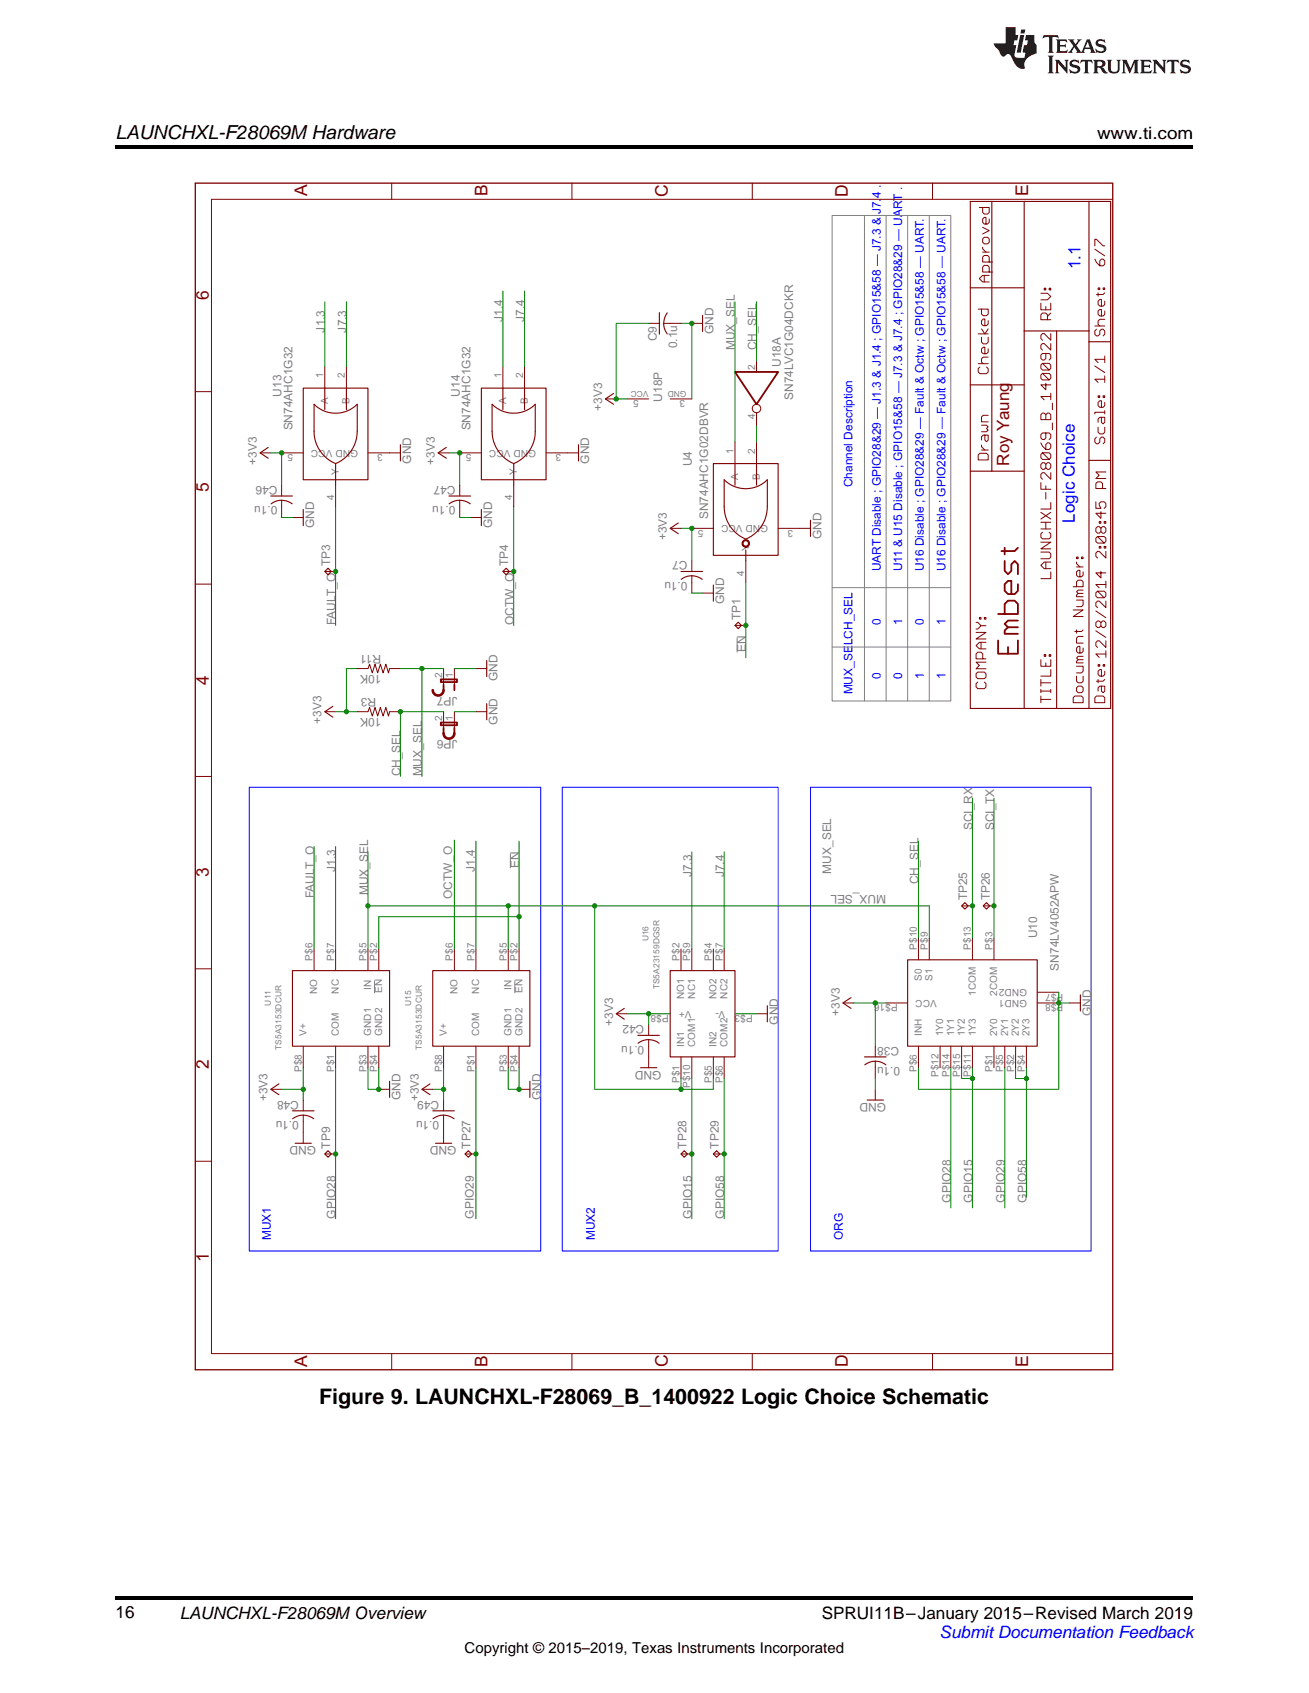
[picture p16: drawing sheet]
<svg xmlns="http://www.w3.org/2000/svg" width="216mm" height="279mm" viewBox="0 0 216 279" stroke-linecap="round" stroke-linejoin="round" font-family="sans-serif">
<defs><g id="words">
<text font-size="3.5" x="52.6" y="231.8">Figure 9. LAUNCHXL-F28069_B_1400922 Logic Choice Schematic</text>
<text font-size="3.2" x="19" y="23">LAUNCHXL-F28069M Hardware</text>
<g font-size="2.9" fill="#800000">
<text x="50.7" y="32.4" transform="rotate(-90 50.7 32.4)">A</text>
<text x="80.4" y="32.4" transform="rotate(-90 80.4 32.4)">B</text>
<text x="110.1" y="32.5" transform="rotate(-90 110.1 32.5)">C</text>
<text x="139.9" y="32.5" transform="rotate(-90 139.9 32.5)">D</text>
<text x="169.6" y="32.4" transform="rotate(-90 169.6 32.4)">E</text>
<text x="34.5" y="49.5" transform="rotate(-90 34.5 49.5)">6</text>
<text x="34.5" y="81.2" transform="rotate(-90 34.5 81.2)">5</text>
<text x="34.5" y="113" transform="rotate(-90 34.5 113)">4</text>
<text x="34.5" y="144.7" transform="rotate(-90 34.5 144.7)">3</text>
<text x="34.5" y="176.5" transform="rotate(-90 34.5 176.5)">2</text>
<text x="34.5" y="208.2" transform="rotate(-90 34.5 208.2)">1</text>
<text x="50.7" y="225.6" transform="rotate(-90 50.7 225.6)">A</text>
<text x="80.4" y="225.6" transform="rotate(-90 80.4 225.6)">B</text>
<text x="110.1" y="225.7" transform="rotate(-90 110.1 225.7)">C</text>
<text x="139.9" y="225.7" transform="rotate(-90 139.9 225.7)">D</text>
<text x="169.6" y="225.6" transform="rotate(-90 169.6 225.6)">E</text>
</g>
<g font-size="2.8">
<text x="180.9" y="23">www.ti.com</text>
<text x="19" y="267">16</text>
<text x="29.6" y="267.1">LAUNCHXL-F28069M Overview</text>
<text x="135.5" y="267.1">SPRUI11B–January 2015–Revised March 2019</text>
</g>
<g font-size="2.8" fill="#00f">
<text x="178.2" y="44.5" transform="rotate(-90 178.2 44.5)">1.1</text>
<text x="177.3" y="86.3" transform="rotate(-90 177.3 86.3)">Logic Choice</text>
<text x="155" y="270.4">Submit Documentation Feedback</text>
</g>
<text font-size="2.8" fill="#800000" x="166.4" y="76.9" transform="rotate(-90 166.4 76.9)">Roy Yaung</text>
<text font-size="2.5" x="76.6" y="272.7">Copyright © 2015–2019, Texas Instruments Incorporated</text>
<g font-size="2" fill="#808080">
<text x="82.9" y="53.1" transform="rotate(-90 82.9 53.1)">J1.4</text>
<text x="86.5" y="53.1" transform="rotate(-90 86.5 53.1)">J7.4</text>
<text x="53.6" y="54.9" transform="rotate(-90 53.6 54.9)">J1.3</text>
<text x="57.1" y="54.9" transform="rotate(-90 57.1 54.9)">J7.3</text>
<text x="108.3" y="56.3" transform="rotate(-90 108.3 56.3)">C9</text>
<text x="111.7" y="57.5" transform="rotate(-90 111.7 57.5)">0.1u</text>
<text x="117.7" y="55.1" transform="rotate(-90 117.7 55.1)">GND</text>
<text x="121.2" y="57.8" transform="rotate(-90 121.2 57.8)">MUX_SEL</text>
<text x="124.8" y="57.8" transform="rotate(-90 124.8 57.8)">CH_SEL</text>
<text x="46.5" y="65.5" transform="rotate(-90 46.5 65.5)">U13</text>
<text x="75.8" y="65.5" transform="rotate(-90 75.8 65.5)">U14</text>
<text x="128.8" y="60.6" transform="rotate(-90 128.8 60.6)">U18A</text>
<text x="48.2" y="71" transform="rotate(-90 48.2 71)">SN74AHC1G32</text>
<text x="77.6" y="71" transform="rotate(-90 77.6 71)">SN74AHC1G32</text>
<text x="99.3" y="67.8" transform="rotate(-90 99.3 67.8)">+3V3</text>
<text x="109.2" y="66.3" transform="rotate(-90 109.2 66.3)">U18P</text>
<text x="130.8" y="66" transform="rotate(-90 130.8 66)">SN74LVC1G04DCKR</text>
<text x="42.4" y="76.7" transform="rotate(-90 42.4 76.7)">+3V3</text>
<text x="67.8" y="76.5" transform="rotate(-90 67.8 76.5)">GND</text>
<text x="71.7" y="76.7" transform="rotate(-90 71.7 76.7)">+3V3</text>
<text x="97.2" y="76.5" transform="rotate(-90 97.2 76.5)">GND</text>
<text x="114.1" y="77" transform="rotate(-90 114.1 77)">U4</text>
<text x="45.7" y="83.5" transform="rotate(-180 45.7 83.5)">0.1u</text>
<text x="45.7" y="80.2" transform="rotate(-180 45.7 80.2)">C46</text>
<text x="75.1" y="83.5" transform="rotate(-180 75.1 83.5)">0.1u</text>
<text x="75.1" y="80.2" transform="rotate(-180 75.1 80.2)">C47</text>
<text x="51.8" y="87.2" transform="rotate(-90 51.8 87.2)">GND</text>
<text x="81.2" y="87.2" transform="rotate(-90 81.2 87.2)">GND</text>
<text x="110" y="89.2" transform="rotate(-90 110 89.2)">+3V3</text>
<text x="116.8" y="85.7" transform="rotate(-90 116.8 85.7)">SN74AHC1G02DBVR</text>
<text x="135.5" y="89" transform="rotate(-90 135.5 89)">GND</text>
<text x="54.5" y="93.4" transform="rotate(-90 54.5 93.4)">TP3</text>
<text x="83.8" y="93.4" transform="rotate(-90 83.8 93.4)">TP4</text>
<text x="113.4" y="92.6" transform="rotate(-180 113.4 92.6)">C7</text>
<text x="113.4" y="96" transform="rotate(-180 113.4 96)">0.1u</text>
<text x="119.4" y="99.7" transform="rotate(-90 119.4 99.7)">GND</text>
<text x="55.4" y="103.2" transform="rotate(-90 55.4 103.2)">FAULT_O</text>
<text x="84.7" y="103.2" transform="rotate(-90 84.7 103.2)">OCTW_O</text>
<text x="122.1" y="102.3" transform="rotate(-90 122.1 102.3)">TP1</text>
<text x="123" y="107.7" transform="rotate(-90 123 107.7)">EN</text>
<text x="62.9" y="108" transform="rotate(-180 62.9 108)">R11</text>
<text x="62.9" y="111.4" transform="rotate(-180 62.9 111.4)">10K</text>
<text x="82.1" y="112.5" transform="rotate(-90 82.1 112.5)">GND</text>
<text x="53" y="119.4" transform="rotate(-90 53 119.4)">+3V3</text>
<text x="62" y="115.2" transform="rotate(-180 62 115.2)">R3</text>
<text x="62.9" y="118.5" transform="rotate(-180 62.9 118.5)">10K</text>
<text x="75.5" y="115" transform="rotate(-180 75.5 115)">JP7</text>
<text x="82.1" y="119.6" transform="rotate(-90 82.1 119.6)">GND</text>
<text x="75.5" y="122.1" transform="rotate(-180 75.5 122.1)">JP6</text>
<text x="66" y="128.1" transform="rotate(-90 66 128.1)">CH_SEL</text>
<text x="69.6" y="128.1" transform="rotate(-90 69.6 128.1)">MUX_SEL</text>
<text x="160.4" y="137" transform="rotate(-90 160.4 137)">SCI_RX</text>
<text x="164" y="137" transform="rotate(-90 164 137)">SCI_TX</text>
<text x="55.4" y="143.9" transform="rotate(-90 55.4 143.9)">J1.3</text>
<text x="78.3" y="143.9" transform="rotate(-90 78.3 143.9)">J1.4</text>
<text x="85.6" y="143.3" transform="rotate(-90 85.6 143.3)">EN</text>
<text x="51.8" y="148.2" transform="rotate(-90 51.8 148.2)">FAULT_O</text>
<text x="60.7" y="147.7" transform="rotate(-90 60.7 147.7)">MUX_SEL</text>
<text x="74.6" y="148.3" transform="rotate(-90 74.6 148.3)">OCTW_O</text>
<text x="114.1" y="144.8" transform="rotate(-90 114.1 144.8)">J7.3</text>
<text x="119.4" y="144.8" transform="rotate(-90 119.4 144.8)">J7.4</text>
<text x="137.1" y="144.2" transform="rotate(-90 137.1 144.2)">MUX_SEL</text>
<text x="146.1" y="147.7" transform="rotate(-180 146.1 147.7)">MUX_SEL</text>
<text x="151.5" y="145.9" transform="rotate(-90 151.5 145.9)">CH_SEL</text>
<text x="159.5" y="148.6" transform="rotate(-90 159.5 148.6)">TP25</text>
<text x="163.2" y="148.6" transform="rotate(-90 163.2 148.6)">TP26</text>
<text x="171.1" y="154.8" transform="rotate(-90 171.1 154.8)">U10</text>
<text x="174.6" y="160.2" transform="rotate(-90 174.6 160.2)">SN74LV4052APW</text>
<text x="138.5" y="167.7" transform="rotate(-90 138.5 167.7)">+3V3</text>
<text x="180" y="167.6" transform="rotate(-90 180 167.6)">GND</text>
<text x="101.1" y="169.3" transform="rotate(-90 101.1 169.3)">+3V3</text>
<text x="106.3" y="169.2" transform="rotate(-180 106.3 169.2)">C42</text>
<text x="106.3" y="172.6" transform="rotate(-180 106.3 172.6)">0.1u</text>
<text x="128.3" y="169.1" transform="rotate(-90 128.3 169.1)">GND</text>
<text x="148.3" y="172.7" transform="rotate(-180 148.3 172.7)">C38</text>
<text x="109.1" y="176.7" transform="rotate(-180 109.1 176.7)">GND</text>
<text x="148.5" y="176.1" transform="rotate(-180 148.5 176.1)">0.1u</text>
<text x="44.1" y="181.7" transform="rotate(-90 44.1 181.7)">+3V3</text>
<text x="49.3" y="185" transform="rotate(-180 49.3 185)">0.1u</text>
<text x="49.3" y="181.6" transform="rotate(-180 49.3 181.6)">C48</text>
<text x="66" y="181.5" transform="rotate(-90 66 181.5)">GND</text>
<text x="69.1" y="181.7" transform="rotate(-90 69.1 181.7)">+3V3</text>
<text x="72.4" y="185" transform="rotate(-180 72.4 185)">0.1u</text>
<text x="72.4" y="181.6" transform="rotate(-180 72.4 181.6)">C49</text>
<text x="89.2" y="181.5" transform="rotate(-90 89.2 181.5)">GND</text>
<text x="146.1" y="182.1" transform="rotate(-180 146.1 182.1)">GND</text>
<text x="52.1" y="189.2" transform="rotate(-180 52.1 189.2)">GND</text>
<text x="54.5" y="189.6" transform="rotate(-90 54.5 189.6)">TP9</text>
<text x="75.3" y="189.2" transform="rotate(-180 75.3 189.2)">GND</text>
<text x="77.6" y="189.6" transform="rotate(-90 77.6 189.6)">TP27</text>
<text x="113.2" y="189.6" transform="rotate(-90 113.2 189.6)">TP28</text>
<text x="118.6" y="189.6" transform="rotate(-90 118.6 189.6)">TP29</text>
<text x="55.4" y="201.1" transform="rotate(-90 55.4 201.1)">GPIO28</text>
<text x="78.1" y="201.1" transform="rotate(-90 78.1 201.1)">GPIO29</text>
<text x="114.1" y="201.1" transform="rotate(-90 114.1 201.1)">GPIO15</text>
<text x="119.4" y="201.1" transform="rotate(-90 119.4 201.1)">GPIO58</text>
<text x="156.8" y="198.5" transform="rotate(-90 156.8 198.5)">GPIO28</text>
<text x="160.4" y="198.5" transform="rotate(-90 160.4 198.5)">GPIO15</text>
<text x="165.7" y="198.5" transform="rotate(-90 165.7 198.5)">GPIO29</text>
<text x="169.3" y="198.5" transform="rotate(-90 169.3 198.5)">GPIO58</text>
</g>
<g font-size="2" fill="#00f">
<text x="140.6" y="80.4" transform="rotate(-90 140.6 80.4)">Channel Description</text>
<text x="145.3" y="94.3" transform="rotate(-90 145.3 94.3)">UART Disable ; GPIO28&amp;29 — J1.3 &amp; J1.4 ; GPIO15&amp;58 — J7.3 &amp; J7.4 .</text>
<text x="148.8" y="94.3" transform="rotate(-90 148.8 94.3)">U11 &amp; U15 Disable ; GPIO15&amp;58 — J7.3 &amp; J7.4 ; GPIO28&amp;29 — UART .</text>
<text x="152.4" y="94.3" transform="rotate(-90 152.4 94.3)">U16 Disable ; GPIO28&amp;29 — Fault &amp; Octw ; GPIO15&amp;58 — UART.</text>
<text x="155.9" y="94.3" transform="rotate(-90 155.9 94.3)">U16 Disable ; GPIO28&amp;29 — Fault &amp; Octw ; GPIO15&amp;58 — UART.</text>
<text x="145.3" y="103.2" transform="rotate(-90 145.3 103.2)">0</text>
<text x="148.8" y="103.2" transform="rotate(-90 148.8 103.2)">1</text>
<text x="152.4" y="103.2" transform="rotate(-90 152.4 103.2)">0</text>
<text x="155.9" y="103.2" transform="rotate(-90 155.9 103.2)">1</text>
<text x="145.3" y="112.1" transform="rotate(-90 145.3 112.1)">0</text>
<text x="148.8" y="112.1" transform="rotate(-90 148.8 112.1)">0</text>
<text x="152.4" y="112.1" transform="rotate(-90 152.4 112.1)">1</text>
<text x="155.9" y="112.1" transform="rotate(-90 155.9 112.1)">1</text>
<text x="140.6" y="114.6" transform="rotate(-90 140.6 114.6)">MUX_SELCH_SEL</text>
<text x="44.7" y="204.7" transform="rotate(-90 44.7 204.7)">MUX1</text>
<text x="98.1" y="204.7" transform="rotate(-90 98.1 204.7)">MUX2</text>
<text x="139" y="204.7" transform="rotate(-90 139 204.7)">ORG</text>
</g>
<g font-size="1.7" fill="#808080">
<text x="53.3" y="62.4" transform="rotate(-90 53.3 62.4)">1</text>
<text x="56.9" y="62.4" transform="rotate(-90 56.9 62.4)">2</text>
<text x="82.7" y="62.4" transform="rotate(-90 82.7 62.4)">1</text>
<text x="86.3" y="62.4" transform="rotate(-90 86.3 62.4)">2</text>
<text x="124.5" y="61.1" transform="rotate(-90 124.5 61.1)">2</text>
<text x="54.1" y="66.7" transform="rotate(-90 54.1 66.7)">A</text>
<text x="57.7" y="66.7" transform="rotate(-90 57.7 66.7)">B</text>
<text x="83.5" y="66.7" transform="rotate(-90 83.5 66.7)">A</text>
<text x="87" y="66.7" transform="rotate(-90 87 66.7)">B</text>
<text x="105.3" y="66.1" transform="rotate(-180 105.3 66.1)">5</text>
<text x="113" y="66.1" transform="rotate(-180 113 66.1)">3</text>
<text x="124.5" y="69.2" transform="rotate(-90 124.5 69.2)">4</text>
<text x="48.4" y="75" transform="rotate(-180 48.4 75)">5</text>
<text x="59.1" y="74.2" transform="rotate(-180 59.1 74.2)">GND VCC</text>
<text x="63.2" y="75" transform="rotate(-180 63.2 75)">3</text>
<text x="77.8" y="75" transform="rotate(-180 77.8 75)">5</text>
<text x="88.4" y="74.2" transform="rotate(-180 88.4 74.2)">GND VCC</text>
<text x="92.5" y="75" transform="rotate(-180 92.5 75)">3</text>
<text x="121" y="74.9" transform="rotate(-90 121 74.9)">1</text>
<text x="124.5" y="74.9" transform="rotate(-90 124.5 74.9)">2</text>
<text x="55.1" y="82.5" transform="rotate(-90 55.1 82.5)">4</text>
<text x="55.9" y="78.4" transform="rotate(-90 55.9 78.4)">Y</text>
<text x="84.5" y="82.5" transform="rotate(-90 84.5 82.5)">4</text>
<text x="85.3" y="78.4" transform="rotate(-90 85.3 78.4)">Y</text>
<text x="121.8" y="79.1" transform="rotate(-90 121.8 79.1)">A</text>
<text x="125.3" y="79.1" transform="rotate(-90 125.3 79.1)">B</text>
<text x="116" y="87.4" transform="rotate(-180 116 87.4)">5</text>
<text x="126.7" y="86.7" transform="rotate(-180 126.7 86.7)">GND VCC</text>
<text x="130.8" y="87.4" transform="rotate(-180 130.8 87.4)">3</text>
<text x="122.8" y="95" transform="rotate(-90 122.8 95)">4</text>
<text x="123.5" y="90.9" transform="rotate(-90 123.5 90.9)">Y</text>
<text x="72.9" y="111.9" transform="rotate(-90 72.9 111.9)">2</text>
<text x="74.7" y="111.9" transform="rotate(-90 74.7 111.9)">1</text>
<text x="72.9" y="119" transform="rotate(-90 72.9 119)">2</text>
<text x="74.7" y="119" transform="rotate(-90 74.7 119)">1</text>
<text x="51.5" y="158.5" transform="rotate(-90 51.5 158.5)">P$6</text>
<text x="55.1" y="158.5" transform="rotate(-90 55.1 158.5)">P$7</text>
<text x="60.4" y="158.5" transform="rotate(-90 60.4 158.5)">P$5</text>
<text x="62.2" y="158.5" transform="rotate(-90 62.2 158.5)">P$2</text>
<text x="74.7" y="158.5" transform="rotate(-90 74.7 158.5)">P$6</text>
<text x="78.2" y="158.5" transform="rotate(-90 78.2 158.5)">P$7</text>
<text x="83.6" y="158.5" transform="rotate(-90 83.6 158.5)">P$5</text>
<text x="85.4" y="158.5" transform="rotate(-90 85.4 158.5)">P$2</text>
<text x="112.1" y="158.5" transform="rotate(-90 112.1 158.5)">P$2</text>
<text x="113.9" y="158.5" transform="rotate(-90 113.9 158.5)">P$9</text>
<text x="117.4" y="158.5" transform="rotate(-90 117.4 158.5)">P$4</text>
<text x="119.2" y="158.5" transform="rotate(-90 119.2 158.5)">P$7</text>
<text x="151.2" y="156.8" transform="rotate(-90 151.2 156.8)">P$10</text>
<text x="152" y="161.9" transform="rotate(-90 152 161.9)">S0</text>
<text x="153" y="156.8" transform="rotate(-90 153 156.8)">P$9</text>
<text x="153.8" y="161.9" transform="rotate(-90 153.8 161.9)">S1</text>
<text x="160.1" y="156.8" transform="rotate(-90 160.1 156.8)">P$13</text>
<text x="163.7" y="156.8" transform="rotate(-90 163.7 156.8)">P$3</text>
<text x="52.3" y="164.1" transform="rotate(-90 52.3 164.1)">NO</text>
<text x="55.9" y="164" transform="rotate(-90 55.9 164)">NC</text>
<text x="61.2" y="163.3" transform="rotate(-90 61.2 163.3)">IN</text>
<text x="63" y="163.9" transform="rotate(-90 63 163.9)">EN</text>
<text x="75.5" y="164.1" transform="rotate(-90 75.5 164.1)">NO</text>
<text x="79" y="164" transform="rotate(-90 79 164)">NC</text>
<text x="84.4" y="163.3" transform="rotate(-90 84.4 163.3)">IN</text>
<text x="86.2" y="163.9" transform="rotate(-90 86.2 163.9)">EN</text>
<text x="110.3" y="167.6" transform="rotate(-180 110.3 167.6)">P$8</text>
<text x="112.9" y="164.9" transform="rotate(-90 112.9 164.9)">NO1</text>
<text x="114.1" y="166.8" transform="rotate(-180 114.1 166.8)">V+</text>
<text x="114.6" y="164.8" transform="rotate(-90 114.6 164.8)">NC1</text>
<text x="118.2" y="164.9" transform="rotate(-90 118.2 164.9)">NO2</text>
<text x="119.6" y="166.8" transform="rotate(-180 119.6 166.8)">V-</text>
<text x="120" y="164.8" transform="rotate(-90 120 164.8)">NC2</text>
<text x="124.1" y="167.6" transform="rotate(-180 124.1 167.6)">P$3</text>
<text x="148.1" y="165.8" transform="rotate(-180 148.1 165.8)">P$16</text>
<text x="154.5" y="165" transform="rotate(-180 154.5 165)">VCC</text>
<text x="160.9" y="164.4" transform="rotate(-90 160.9 164.4)">1COM</text>
<text x="164.5" y="164.4" transform="rotate(-90 164.5 164.4)">2COM</text>
<text x="169.4" y="165" transform="rotate(-180 169.4 165)">GND1</text>
<text x="169.4" y="163.2" transform="rotate(-180 169.4 163.2)">GND2</text>
<text x="175.4" y="165.8" transform="rotate(-180 175.4 165.8)">P$8</text>
<text x="175.4" y="164" transform="rotate(-180 175.4 164)">P$7</text>
<text x="50.5" y="171" transform="rotate(-90 50.5 171)">V+</text>
<text x="55.9" y="171" transform="rotate(-90 55.9 171)">COM</text>
<text x="61.2" y="171" transform="rotate(-90 61.2 171)">GND1</text>
<text x="63" y="171" transform="rotate(-90 63 171)">GND2</text>
<text x="73.7" y="171" transform="rotate(-90 73.7 171)">V+</text>
<text x="79" y="171" transform="rotate(-90 79 171)">COM</text>
<text x="84.4" y="171" transform="rotate(-90 84.4 171)">GND1</text>
<text x="86.2" y="171" transform="rotate(-90 86.2 171)">GND2</text>
<text x="112.9" y="172.8" transform="rotate(-90 112.9 172.8)">IN1</text>
<text x="114.6" y="172.8" transform="rotate(-90 114.6 172.8)">COM1</text>
<text x="118.2" y="172.8" transform="rotate(-90 118.2 172.8)">IN2</text>
<text x="120" y="172.8" transform="rotate(-90 120 172.8)">COM2</text>
<text x="152" y="171" transform="rotate(-90 152 171)">INH</text>
<text x="155.6" y="171" transform="rotate(-90 155.6 171)">1Y0</text>
<text x="157.4" y="171" transform="rotate(-90 157.4 171)">1Y1</text>
<text x="159.1" y="171" transform="rotate(-90 159.1 171)">1Y2</text>
<text x="160.9" y="171" transform="rotate(-90 160.9 171)">1Y3</text>
<text x="164.5" y="171" transform="rotate(-90 164.5 171)">2Y0</text>
<text x="166.3" y="171" transform="rotate(-90 166.3 171)">2Y1</text>
<text x="168" y="171" transform="rotate(-90 168 171)">2Y2</text>
<text x="169.8" y="171" transform="rotate(-90 169.8 171)">2Y3</text>
<text x="49.8" y="177" transform="rotate(-90 49.8 177)">P$8</text>
<text x="55.1" y="177" transform="rotate(-90 55.1 177)">P$1</text>
<text x="60.4" y="177" transform="rotate(-90 60.4 177)">P$3</text>
<text x="62.2" y="177" transform="rotate(-90 62.2 177)">P$4</text>
<text x="72.9" y="177" transform="rotate(-90 72.9 177)">P$8</text>
<text x="78.2" y="177" transform="rotate(-90 78.2 177)">P$1</text>
<text x="83.6" y="177" transform="rotate(-90 83.6 177)">P$3</text>
<text x="85.4" y="177" transform="rotate(-90 85.4 177)">P$4</text>
<text x="112.1" y="178.7" transform="rotate(-90 112.1 178.7)">P$1</text>
<text x="113.9" y="179.6" transform="rotate(-90 113.9 179.6)">P$10</text>
<text x="117.4" y="178.7" transform="rotate(-90 117.4 178.7)">P$5</text>
<text x="119.2" y="178.7" transform="rotate(-90 119.2 178.7)">P$6</text>
<text x="151.2" y="177" transform="rotate(-90 151.2 177)">P$6</text>
<text x="154.8" y="177.8" transform="rotate(-90 154.8 177.8)">P$12</text>
<text x="156.6" y="177.8" transform="rotate(-90 156.6 177.8)">P$14</text>
<text x="158.4" y="177.8" transform="rotate(-90 158.4 177.8)">P$15</text>
<text x="160.1" y="177.7" transform="rotate(-90 160.1 177.7)">P$11</text>
<text x="163.7" y="177" transform="rotate(-90 163.7 177)">P$1</text>
<text x="165.5" y="177" transform="rotate(-90 165.5 177)">P$5</text>
<text x="167.3" y="177" transform="rotate(-90 167.3 177)">P$2</text>
<text x="169" y="177" transform="rotate(-90 169 177)">P$4</text>
</g>
<g font-size="1.4" fill="#808080">
<text x="107" y="64.5" transform="rotate(-180 107 64.5)">VCC</text>
<text x="113.2" y="64.5" transform="rotate(-180 113.2 64.5)">GND</text>
<text x="107" y="155.4" transform="rotate(-90 107 155.4)">U16</text>
<text x="44.7" y="165.9" transform="rotate(-90 44.7 165.9)">U11</text>
<text x="67.8" y="166" transform="rotate(-90 67.8 166)">U15</text>
<text x="108.8" y="163.3" transform="rotate(-90 108.8 163.3)">TS5A23159DGSR</text>
<text x="46.5" y="173.3" transform="rotate(-90 46.5 173.3)">TS5A3153DCUR</text>
<text x="69.6" y="173.3" transform="rotate(-90 69.6 173.3)">TS5A3153DCUR</text>
</g>
</g></defs>
<path d="M19 263.5h177.8v.6h-177.8z" fill="#000"/>
<path d="M41.1 129.9h48.1v76.6h-48.1zM92.7 129.9h35.6v76.6h-35.6zM133.7 129.9h46.3v76.6h-46.3z" fill="none" stroke="#00f" stroke-width=".16"/>
<path d="M121.6 105.2v2.5M84.2 140.8v2.5M61.8 161.8v2.1M84.9 161.8v2.1" fill="none" stroke="#808080" stroke-width=".16"/>
<path d="M32.2 30.2h151.3v195.9h-151.3z" fill="none" stroke="#800000" stroke-width=".22"/>
<g fill="none" stroke="#800000" stroke-width=".16">
<path d="M64.6 30.2v2.7M94.3 30.2v2.7M124.1 30.2v2.7M153.8 30.2v2.7M161.5 34.2h1.7v.9l-.3 .2h-.6l-.2-.2v-.9M162.1 37.5l1.1 .6-1.1 .5M162.3 39.2h.6l.3 .2v.6l-.3 .2h-.6l-.2-.2v-.6zM163.2 36.1v.6l-.3 .3h-.6l-.2-.3v-.6l.2-.2h.3v1.1M183.5 32.9h-148.6v190.5h148.6M107 53.4h1.8M109.5 53.4h2.8M114.1 53.4h1.8"/>
<path d="M124.8 59.6v1.8M161.3 51h1.7v.8l-.3 .3h-.5l-.3-.3v-.8M161.3 55.1h1.7M161.9 55.6v.9l.3 .3h.5l.3-.3v-.9M161.9 54.3l.5 .8 .6-.8M162.1 40.8v.3l.5 .5M162.1 41.6h1.1M162.3 45.4v1.1M163 58.9h-.8l-.3 .3v.6l.3 .2M163 57.6v.5l-.3 .3h-.5l-.3-.3v-.5l.3-.3h.2v1.1M163 52.9v.6l-.3 .2h-.5l-.3-.2v-.6l.3-.3h.2v1.1M163.2 45.4h-1.1l-.6 .6 .6 .5h1.1"/>
<path d="M163.2 44.9v-.8l-.3-.3h-.6l-.2 .3v.8h1.6M163.2 43.2v-.8l-.3-.2h-.6l-.2 .2v.8h1.6M171.7 50v1.1h1.6v-1.1M171.7 48.4h1.1l.5 .5-.5 .6h-1.1M171.9 60l1.1 1.1 .3-.3v-.5l-.3-.3h-1.1l-.2 .3v.5l.2 .3h1.1M172.2 47.6h.3v.2h-.3zM172.5 58.3v.9l-.3 .2h-.3l-.2-.2v-.6l.2-.3h1.1l.3 .3v.6l-.3 .2M172.5 50.6v.5M172.8 52.8v-.9l-.3-.2h-.6l-.2 .2v.9h1.6M173 47.6h.3v.2h-.3zM173.3 56.7v1.1l-1.1-1.1h-.3l-.2 .3v.5l.2 .3M173.3 55v1.2l-1.1-1.2h-.3l-.2 .3v.6l.2 .3"/>
<path d="M173.3 51.7l-.5 .5M180.6 42.8l.2 .5 .6 .6h.5l.3-.3v-.6l-.3-.2h-.2l-.3 .2v.9M180.6 40.6v-1.1h.2l1.1 1.1h.3M180.6 53.8h1.6M180.6 41.1l1.6 1.1M180.8 54.3l-.2 .3v.6l.2 .2h.3l.3-.2v-.6l.3-.3h.2l.3 .3v.6l-.3 .2M181.1 47.5h.3v.3h-.3zM181.1 48.3v.6M181.9 47.5h.3v.3h-.3zM182.2 52.7h-.8l-.3 .3v.5l.3 .3M182.2 51.3v.6l-.3 .2h-.5l-.3-.2v-.6l.3-.2h.3v1M182.2 49.7v.5l-.3 .3h-.5l-.3-.3v-.5l.3-.3h.3v1.1"/>
<path d="M182.2 48.3l-.3 .3h-1.1M182.2 59.3h-1.6l.5 .6M182.2 58.8v1.1M32.2 64.6h2.7M42.9 74.7h1.8M46.5 74.7h3.5M53.6 60.5v3.6M57.1 60.5v3.6M60.7 74.7h5.3M72.3 74.7h1.7M75.8 74.7h3.6M82.9 60.5v3.6"/>
<path d="M86.5 60.5v3.6M90.1 74.7h5.3M99.9 65.8h1.7M103.4 65.8h3.6M110.5 65.8h3.6M124.8 68.1v2.2M161.3 75.1l.3-.3h1.1l.3 .3v.8h-1.7zM161.3 60h1.7M161.6 60.6l-.3 .3v.5l.3 .3h1.1l.3-.3v-.5l-.3-.3M161.9 73.5v.2l.5 .6M161.9 70.2h.8l.3 .2-.3 .3 .3 .3-.3 .3h-.8M161.9 74.3h1.1"/>
<path d="M162.4 71.8v.8l.3 .3 .3-.3v-.8h-.8l-.3 .3v.5M163 68.5h-.8l-.3 .3v.8h1.1M171.7 68.4l.2-.2h.3l.3 .2 .3-.2h.2l.3 .2v.9h-1.6zM171.7 79.6v1.1h1.6M171.7 73.1l.2 .5 .6 .6h.5l.3-.3v-.5l-.3-.3h-.2l-.3 .3v.8M171.9 76.4h.3l.3 .2 .3-.2h.2l.3 .2v.6l-.3 .3h-.2l-.3-.3-.3 .3h-.3l-.2-.3v-.6zM171.9 74.7l1.1 1.1 .3-.3v-.5l-.3-.3h-1.1l-.2 .3v.5l.2 .3h1.1M171.9 61.6l1.1 1.1 .3-.3v-.5l-.3-.3h-1.1l-.2 .3v.5l.2 .3h1.1M172.5 71.5v.8l-.3 .2h-.3l-.2-.2v-.6l.2-.2h1.1l.3 .2v.6l-.3 .2M172.5 63.3v1l-.8-.8h1.6M172.5 68.4v.9M172.5 76.6v.6"/>
<path d="M173.3 78v1.1l-1.1-1.1h-.3l-.2 .3v.5l.2 .3M173.3 65.4h-1.6l.5 .6M173.3 64.9v1.1M173.6 66.5v1.1M173.6 69.8v1.1M180.6 60.4l1.6 1.1M180.8 72.1l-.2 .3v.6l.2 .2h.3l.3-.2v-.6l.3-.3h.2l.3 .3v.6l-.3 .2M181.1 65.3h.3v.3h-.3zM181.1 70.5v.8l.3 .3h.5l.3-.3v-.8M181.7 68.9v.8l.2 .3 .3-.3v-.8h-.8l-.3 .2v.6M181.9 65.3h.3v.3h-.3zM182.2 68h-1.6v.3"/>
<path d="M182.2 66.4v.6l-.3 .2h-.5l-.3-.2v-.6l.3-.3h.3v1.1M182.2 62.6h-1.6l.5 .5M182.2 62v1.1M182.2 67.8v.5M182.4 77.9h-1.7l.6 .5-.6 .6h1.7M32.2 96.4h2.7M46.5 80.1v1.8M46.5 82.6v2.8M48.2 85.4h1.8M53.6 94.3h1.8M55.4 80.1v3.5M75.8 80.1v1.8"/>
<path d="M75.8 82.6v2.8M77.6 85.4h1.8M82.9 94.3h1.8M84.7 80.1v3.5M110.5 87.2h1.8M114.1 92.5v1.8M114.1 95v2.9M115.9 97.9h1.8M131.9 87.2h1.8M171.7 91.1h1.3l.3 .3v.5l-.3 .3h-1.3M171.7 89.5h1.6l-1.6 1.1h1.6M171.7 87.3h1.6"/>
<path d="M171.7 86.2h1.6M171.7 84.6l1.6 1.1M171.9 87.8l-.2 .3v.6l.2 .2h1.1l.3-.2v-.6l-.3-.3M172.5 80.2v.5M172.5 81.3v1.1M172.5 86.2v1.1M172.5 92.8v1M173.3 94.4v1.1h-1.6M173.3 92.8h-1.1l-.5 .5 .5 .5h1.1M173.3 82.9v1.1h-1.6M173.3 84.6l-1.6 1.1M177 96.8h1.6v-.8l-.2-.3h-.6l-.2 .3v.8"/>
<path d="M177.6 91.9h.2v.3h-.2zM177.6 99h1v.8l-.2 .3h-.8M177.6 92.7v.3l.5 .6M177.6 93.6h1M178.4 91.9h.2v.3h-.2zM178.6 97.9h-.8l-.2 .3v.3h1M178.6 97.4h-.8l-.2 .3 .2 .2M178.6 94.4v.5l-.2 .3h-.6l-.2-.3v-.5l.2-.3h.3v1.1M180.7 87.2l.3-.3h.3l.3 .3 .2-.3h.3l.3 .3v.5l-.3 .3h-.3l-.2-.3-.3 .3h-.3l-.3-.3zM180.7 82.8v1.1h.9l-.3-.6v-.2l.3-.3h.5l.3 .3v.5l-.3 .3M181 97.6l1.1 1 .3-.2v-.6l-.3-.2h-1.1l-.3 .2v.6l.3 .2h1.1M181 88.5l1.1 1.1 .3-.2v-.6l-.3-.3h-1.1l-.3 .3v.6l.3 .2h1.1"/>
<path d="M181.3 90.2h.3v.3h-.3zM181.3 86.1h.3v.3h-.3zM181.6 94.3v1.1l-.9-.9h1.7M181.6 84.4v1.1l-.9-.8h1.7M181.6 87.2v.5M181.8 80.6v-.8l-.2-.3h-.6l-.3 .3v.8h1.7M182.1 90.2h.3v.3h-.3zM182.1 86.1h.3v.3h-.3zM182.4 99.2v1.1l-1.1-1.1h-.3l-.3 .3v.5l.3 .3M182.4 96.5h-1.7l.6 .5M182.4 91v1.1l-1.1-1.1h-.3l-.3 .3v.5l.3 .3M182.4 95.9v1.1"/>
<path d="M53.6 117.5h1.8M58.9 117.5h1.8l.3-.7 .4 1.4 .5-1.4 .4 1.4 .4-1.4 .5 1.4 .4-1.4 .5 1.4 .2-.7h1.7M58.9 110.3h1.8l.3-.7 .4 1.5 .5-1.5 .4 1.5 .4-1.5 .5 1.5 .4-1.5 .5 1.5 .2-.8h1.7M73.2 110.3v2.7M73.2 117.5v2.6M74.9 110.3v2.7M74.9 117.5v2.6M78.5 117.5h1.8M78.5 110.3h1.8M121.2 103.2h1.8M161 111.2l.3-.3h1.1l.2 .3v.5l-.2 .3h-1.1l-.3-.3zM161 104.4h1.6l-1.6 1h1.6"/>
<path d="M161 102.7h.3l.5 .6-.5 .5h-.3M161.3 112.6l-.3 .2v.6l.3 .3h1.1l.2-.3v-.6l-.2-.2M161.5 101.9h.3v.3h-.3zM161.8 106v1.1M161.8 103.3h.8M162.1 108.7v-.8l-.3-.3h-.5l-.3 .3v.8h1.6M162.4 101.9h.2v.3h-.2zM162.6 109.3h-1.6l.5 .5-.5 .6h1.6M162.6 106h-1.1l-.5 .6 .5 .5h1.1M171.7 108.9v1.1h1.6v-1.1M171.7 115.4h1.6M171.7 112.1v1.1"/>
<path d="M171.7 113.8v.5M171.7 114.9v1.1M171.7 114.1h1.6M171.7 112.7h1.6M172.2 108h.3v.3h-.3zM172.5 109.4v.6M173 108h.3v.3h-.3zM173.3 110.5v1.1h-1.6M173.3 113.8v.5M177 100.7h1.6l-1.6 1h1.6M177.3 114.9h1.1l.2 .2v.9h-1.6v-.9zM177.6 113.5l.2-.3h.6l.2 .3v.6l-.2 .2h-.6l-.2-.2z"/>
<path d="M177.6 111.6v.8l.2 .3h.6l.2-.3v-.8M177.6 110h1v.8l-.2 .3h-.8M177.6 103.9v.6M178.6 108.9h-.8l-.2 .2v.3h1M178.6 108.3h-.8l-.2 .3 .2 .3M178.6 107v.5l-.2 .3h-.6l-.2-.3v-.5l.2-.3h.3v1.1M178.6 105h-.8l-.2 .3v.8h1M178.6 103.9l-.2 .3h-1.1M180.7 102.7l.3-.2h.3l.3 .2 .2-.2h.3l.3 .2v.6l-.3 .3h-.3l-.2-.3-.3 .3h-.3l-.3-.3zM180.7 104.1l1.7 1.1M180.7 100.8l1.7 1.1M180.8 114.9h1.1l.3 .2v.9h-1.6v-.9z"/>
<path d="M181.1 109.7h.3v.3h-.3zM181.1 112.1v.6M181.6 102.7v.6M181.7 113.2v.9l.2 .2 .3-.2v-.9h-.8l-.3 .3v.6M181.9 109.7h.3v.3h-.3zM182.2 112.1l-.3 .3h-1.1M182.2 110.8v.5l-.3 .3h-.5l-.3-.3v-.5l.3-.3h.3v1.1M182.4 107.9h-1.7l.6 .6M182.4 105.7v1.2l-1.1-1.2h-.3l-.3 .3v.6l.3 .3M182.4 107.4v1.1M32.2 128.1h2.7M32.2 159.9h2.7"/>
<path d="M51.8 156.6v3.6M55.4 156.6v3.6M60.7 156.6v3.6M62.5 156.6v3.6M74.9 156.6v3.6M78.5 156.6v3.6M83.8 156.6v3.6M85.6 156.6v3.6M112.3 156.6v3.6M114.1 156.6v3.6M117.7 156.6v3.6M119.4 156.6v3.6"/>
<path d="M151.5 154.8v3.6M153.3 154.8v3.6M158.6 149.5h1.8M160.4 154.8v3.6M162.2 149.5h1.7M163.9 154.8v3.6M44.7 179.8h1.8M50 172.7v3.5M55.4 172.7v3.5M60.7 172.7v3.5M62.5 172.7v3.5M62.5 179.8h1.8"/>
<path d="M69.6 179.8h1.8M73.2 172.7v3.5M78.5 172.7v3.5M83.8 172.7v3.5M85.6 179.8h1.8M85.6 172.7v3.5M101.6 167.3h1.8M107 169.1v1.8M107 171.6v4.6M112.3 174.4v3.6M114.1 174.4v3.6M117.7 174.4v3.6"/>
<path d="M119.4 174.4v3.6M124.8 167.3h1.8M139 165.5h1.8M144.4 172.7v1.7M144.4 175.1v2.9M144.4 179.8v1.7M146.2 165.5h3.5M151.5 172.7v3.5M155.1 172.7v3.5M156.8 172.7v3.5M158.6 172.7v3.5M160.4 172.7v3.5"/>
<path d="M163.9 172.7v3.5M165.7 172.7v3.5M167.5 172.7v3.5M169.3 172.7v3.5M171.1 165.5h3.5M171.1 163.8h3.5M176.4 165.5h1.8M32.2 191.6h2.7M50 181.5v1.8M50 184v4.7M53.6 190.4h1.8M73.2 181.5v1.8"/>
<path d="M73.2 184v4.7M76.7 190.4h1.8M112.3 190.4h1.8M117.7 190.4h1.7M64.6 223.4v2.7M94.3 223.4v2.7M124.1 223.4v2.7M153.8 223.4v2.7"/>
<circle cx="124.8" cy="67.4" r=".7"/>
</g>
<g fill="none" stroke="#800000" stroke-width=".18">
<path d="M163.6 33.2v44.6M168.9 33.2v83.7M179.6 33.2h-19.6v83.7h19.6M108.8 51.6v3.5M109.5 53.4l.1 .7 .5 1M110.1 51.6l-.4 .7-.2 1.1M115.9 52v2.7M160 47.5h8.9M168.9 54.6h10.7M174.3 54.6v62.3M179.6 54.6v-21.4h3.6v83.7h-3.6v-60.5M179.6 56.4h3.6"/>
<path d="M179.6 54.6v1.8M44.2 73.8l-1.3 .9 1.3 .9M50 64.1h10.7v15.1h-10.7zM53.6 64.1v3.5M55.4 76.5a5.8 5.8 0 0 0 3.5-5.3v-4.5a5.1 5.1 0 0 1-7.1 0v4.5a5.8 5.8 0 0 0 3.6 5.3v3.6M57.1 64.1v3.5M66 73.4v2.7M73.6 73.8l-1.3 .9 1.3 .9M79.4 64.1h10.7v15.1h-10.7zM82.9 64.1v3.5M84.7 76.5a5.8 5.8 0 0 0 3.6-5.3v-4.5a5.1 5.1 0 0 1-7.1 0v4.5a5.8 5.8 0 0 0 3.5 5.3v3.6M86.5 64.1v3.5"/>
<path d="M95.4 73.4v2.7M101.2 64.9l-1.3 .9 1.3 .9M160 77.8h8.9M160 63.5h8.9M179.6 76h3.6M44.7 81.9h3.5M48.2 83.1a2.84 2.84 0 0 0-3.5 .1M50 84.1v2.6M53.6 94.3l.5-.5 .5 .5-.5 .5zM74 81.9h3.6M77.6 83.1a2.86 2.86 0 0 0-3.5 .1M79.4 84.1v2.6"/>
<path d="M82.9 94.3l.6-.5 .5 .5-.5 .5zM111.9 86.3l-1.4 .9 1.4 .9M112.3 94.3h3.6M114.1 95l-1.1 .2-.6 .4M114.1 95l1.1 .2 .6 .4M117.7 96.5v2.7M133.7 85.9v2.6M54.9 116.6l-1.3 .9 1.3 .9M80.3 109v2.7M80.3 116.1v2.7M121.8 102.7l.5 .5-.5 .5-.6-.5zM149.7 158.4h21.4v14.3h-21.4z"/>
<path d="M159.1 149l.6 .5-.6 .5-.5-.5zM162.2 149.5l.5-.5 .5 .5-.5 .5zM46 178.9l-1.3 .9 1.3 .9M48.2 160.2h16.1v12.5h-16.1zM64.3 178.4v2.7M70.9 178.9l-1.3 .9 1.3 .9M71.4 160.2h16v12.5h-16zM87.4 178.4v2.7M103 166.4l-1.4 .9 1.4 .9M105.2 170.9h3.6M105.2 172.2a2.8 2.8 0 0 1 3.5 0M105.7 176.2h2.6"/>
<path d="M110.5 160.2h10.7v14.2h-10.7zM126.6 166v2.6M140.4 164.6l-1.4 .9 1.4 .9M142.6 174.4h3.6M142.6 175.7a2.83 2.83 0 0 1 3.5 0M178.2 164.2v2.7M48.2 183.3h3.6M48.3 184.6a2.8 2.8 0 0 1 3.4 0M48.7 188.7h2.7M54.1 189.9l.5 .5-.5 .6-.5-.6zM71.4 183.3h3.5M71.4 184.6a2.83 2.83 0 0 1 3.5 0"/>
<path d="M71.8 188.7h2.7M77.2 189.9l.6 .5-.6 .6-.5-.6zM112.3 190.4l.6-.5 .5 .5-.5 .6zM118.2 189.9l.5 .5-.5 .6-.5-.6zM143 181.5h2.7"/>
</g>
<g fill="none" stroke="#800000" stroke-width=".3">
<path d="M121.2 61.4h7.1l-3.5 5.3zM165.7 92.6v1.6l.6 .6 .5-.6v-1.1l.6-.5 .5 .5v1.7M165.7 90.4v1.1M167.9 96.4v1.1l-.5 .5h-1.1l-.6-.5v-1.1l.6-.5h.5v2.1M167.9 90.4l-.5 .5h-2.2M72.7 119.2h2.7v.5h-2.7zM72.7 112.1h2.7v.5h-2.7zM73.2 113v.9M74.9 113v.9M164.6 105.7v2.2h3.3v-2.2M164.6 101.3h3.3v-1.6l-.5-.6h-1.1l-.6 .6v1.6M166.3 106.8v1.1"/>
<path d="M167.9 103.5h-1.6l-.6 .5v.6h2.2M167.9 102.4h-1.6l-.6 .6 .6 .5M73.2 120.1v.9M74.9 120.1v.9"/>
</g>
<path d="M71.4 113.9a.89 .89 0 0 0 .9 .9 .89 .89 0 0 0 .9-.9M73.2 121a.89 .89 0 0 0 .9 .9 .89 .89 0 0 0 .8-.9" fill="none" stroke="#800000" stroke-width=".43"/>
<path d="M122.6 89.2a.62 .62 0 0 1 1 .3 .62 .62 0 0 1-.6 .8v-.2a.46 .46 0 0 1-.4-.6 .46 .46 0 0 1 .8-.1 .46 .46 0 0 1-.2 .7h-.2v.2a.62 .62 0 0 1-.6-.4 .62 .62 0 0 1 .2-.7z" fill-rule="evenodd" fill="#800000"/>
<path d="M121.2 73v3.5M124.8 73v3.5M114.1 87.2h3.6M122.6 89.2a.62 .62 0 0 1 1 .3 .62 .62 0 0 1-.6 .8v-.2a.46 .46 0 0 1-.4-.6 .46 .46 0 0 1 .8-.1 .46 .46 0 0 1-.2 .7h-.2v.2a.62 .62 0 0 1-.6-.4 .62 .62 0 0 1 .2-.7zM123 92.5v3.6M128.3 87.2h3.6" fill="none" stroke="#800000" stroke-width=".16"/>
<path d="M117.7 76.5h10.6v15.1h-10.6zM119.4 79.2a5 5 0 0 0 7.2 0v4.4a5.8 5.8 0 0 1-3.6 5.4 5.8 5.8 0 0 1-3.6-5.4zM121.2 76.5v3.6M124.8 76.5v3.6M123 90.8v1.7" fill="none" stroke="#800000" stroke-width=".18"/>
<path d="M46.5 85.4h1.7M75.8 85.4h1.8M144.4 178v1.8M174.6 163.8v1.7h1.8" fill="none" stroke="#008000" stroke-width=".16"/>
<circle cx="174.6" cy="165.5" r=".35" fill="#008000"/>
<g fill="none" stroke="#008000" stroke-width=".16">
<path d="M60.7 176.2v3.6h1.8M174.6 165.5v14.3h-23.1v-3.6"/>
<circle cx="174.6" cy="165.5" r=".35"/>
</g>
<circle cx="62.5" cy="179.8" r=".35" fill="#008000"/>
<g fill="none" stroke="#008000" stroke-width=".16">
<path d="M62.5 176.2v3.6M83.8 176.2v3.6h1.8v-3.6"/>
<circle cx="62.5" cy="179.8" r=".35"/>
</g>
<circle cx="85.6" cy="179.8" r=".35" fill="#008000"/>
<g fill="none" stroke="#008000" stroke-width=".16">
<path d="M112.3 53.4h1.8v12.4M114.1 97.9h1.8M74.9 117.5h3.6M74.9 110.3h3.6M121.2 167.3h3.6"/>
<circle cx="85.6" cy="179.8" r=".35"/>
</g>
<circle cx="114.1" cy="53.4" r=".35" fill="#008000"/>
<g fill="none" stroke="#008000" stroke-width=".16">
<path d="M44.7 74.7h1.8v5.4"/>
<circle cx="114.1" cy="53.4" r=".35"/>
</g>
<circle cx="46.5" cy="74.7" r=".35" fill="#008000"/>
<g fill="none" stroke="#008000" stroke-width=".16">
<path d="M74 74.7h1.8v5.4"/>
<circle cx="46.5" cy="74.7" r=".35"/>
</g>
<circle cx="75.8" cy="74.7" r=".35" fill="#008000"/>
<g fill="none" stroke="#008000" stroke-width=".16">
<path d="M140.8 165.5h3.6M146.2 165.5h-1.8v7.2"/>
<circle cx="75.8" cy="74.7" r=".35"/>
</g>
<circle cx="144.4" cy="165.5" r=".35" fill="#008000"/>
<g fill="none" stroke="#008000" stroke-width=".16">
<path d="M46.5 179.8h3.5v1.7"/>
<circle cx="144.4" cy="165.5" r=".35"/>
</g>
<circle cx="50" cy="179.8" r=".35" fill="#008000"/>
<g fill="none" stroke="#008000" stroke-width=".16">
<path d="M50 176.2v3.6M71.4 179.8h1.8v1.7"/>
<circle cx="50" cy="179.8" r=".35"/>
</g>
<circle cx="73.2" cy="179.8" r=".35" fill="#008000"/>
<g fill="none" stroke="#008000" stroke-width=".16">
<path d="M73.2 176.2v3.6M103.4 167.3h7.1M107 167.3v1.8"/>
<circle cx="73.2" cy="179.8" r=".35"/>
</g>
<circle cx="107" cy="167.3" r=".35" fill="#008000"/>
<g fill="none" stroke="#008000" stroke-width=".16">
<path d="M55.4 117.5h3.5M58.9 110.3h-1.8v7.2"/>
<circle cx="107" cy="167.3" r=".35"/>
</g>
<circle cx="57.1" cy="117.5" r=".35" fill="#008000"/>
<g fill="none" stroke="#008000" stroke-width=".16">
<path d="M112.3 87.2h1.8v5.3"/>
<circle cx="57.1" cy="117.5" r=".35"/>
</g>
<circle cx="114.1" cy="87.2" r=".35" fill="#008000"/>
<g fill="none" stroke="#008000" stroke-width=".16">
<path d="M107 53.4h-5.4v12.4h1.8"/>
<circle cx="114.1" cy="87.2" r=".35"/>
</g>
<circle cx="101.6" cy="65.8" r=".35" fill="#008000"/>
<g fill="none" stroke="#008000" stroke-width=".16">
<path d="M55.4 176.2v24.9"/>
<circle cx="101.6" cy="65.8" r=".35"/>
</g>
<circle cx="55.4" cy="190.4" r=".35" fill="#008000"/>
<g fill="none" stroke="#008000" stroke-width=".16">
<path d="M78.5 176.2v24.9M156.8 176.2v23.1"/>
<circle cx="55.4" cy="190.4" r=".35"/>
</g>
<circle cx="78.5" cy="190.4" r=".35" fill="#008000"/>
<g fill="none" stroke="#008000" stroke-width=".16">
<path d="M55.4 83.6v19.6M165.7 176.2v23.1"/>
<circle cx="78.5" cy="190.4" r=".35"/>
</g>
<circle cx="55.4" cy="94.3" r=".35" fill="#008000"/>
<g fill="none" stroke="#008000" stroke-width=".16">
<path d="M84.7 83.6v19.6M51.8 139.7v16.9"/>
<circle cx="55.4" cy="94.3" r=".35"/>
</g>
<circle cx="84.7" cy="94.3" r=".35" fill="#008000"/>
<g fill="none" stroke="#008000" stroke-width=".16">
<path d="M53.6 49.8v10.7M57.1 49.8v10.7M82.9 48v12.5M86.5 48v12.5M55.4 139.7v16.9M74.9 138.6v18M78.5 138.8v17.8M114.1 140.6v16M119.4 140.6v16M167.5 176.2v1.8h1.8M169.3 176.2v21.4"/>
<circle cx="84.7" cy="94.3" r=".35"/>
</g>
<circle cx="169.3" cy="178" r=".35" fill="#008000"/>
<g fill="none" stroke="#008000" stroke-width=".16">
<path d="M119.4 178v23.1"/>
<circle cx="169.3" cy="178" r=".35"/>
</g>
<circle cx="119.4" cy="190.4" r=".35" fill="#008000"/>
<g fill="none" stroke="#008000" stroke-width=".16">
<path d="M158.6 176.2v1.8h1.8M160.4 176.2v23.1"/>
<circle cx="119.4" cy="190.4" r=".35"/>
</g>
<circle cx="160.4" cy="178" r=".35" fill="#008000"/>
<g fill="none" stroke="#008000" stroke-width=".16">
<path d="M114.1 178v23.1"/>
<circle cx="160.4" cy="178" r=".35"/>
</g>
<circle cx="114.1" cy="190.4" r=".35" fill="#008000"/>
<g fill="none" stroke="#008000" stroke-width=".16">
<path d="M160.4 149.5v5.3"/>
<circle cx="114.1" cy="190.4" r=".35"/>
</g>
<circle cx="160.4" cy="149.5" r=".35" fill="#008000"/>
<g fill="none" stroke="#008000" stroke-width=".16">
<path d="M160.4 131.7v17.8M163.9 149.5v5.3"/>
<circle cx="160.4" cy="149.5" r=".35"/>
</g>
<circle cx="163.9" cy="149.5" r=".35" fill="#008000"/>
<g fill="none" stroke="#008000" stroke-width=".16">
<path d="M124.8 49.8v9.8M66 117.5h7.2M151.5 138.8v16M163.9 131.7v17.8"/>
<circle cx="163.9" cy="149.5" r=".35"/>
</g>
<circle cx="66" cy="117.5" r=".35" fill="#008000"/>
<g fill="none" stroke="#008000" stroke-width=".16">
<path d="M66 117.5v10.6M60.7 149.5h37.4v30.3h14.2v-1.8M112.3 179.8h5.4"/>
<circle cx="66" cy="117.5" r=".35"/>
</g>
<circle cx="112.3" cy="179.8" r=".35" fill="#008000"/>
<g fill="none" stroke="#008000" stroke-width=".16">
<path d="M98.1 149.5h55.2M117.7 178v1.8"/>
<circle cx="112.3" cy="179.8" r=".35"/>
</g>
<circle cx="98.1" cy="149.5" r=".35" fill="#008000"/>
<g fill="none" stroke="#008000" stroke-width=".16">
<path d="M60.7 149.5v7.1M83.8 149.5v7.1"/>
<circle cx="98.1" cy="149.5" r=".35"/>
</g>
<circle cx="83.8" cy="149.5" r=".35" fill="#008000"/>
<g fill="none" stroke="#008000" stroke-width=".16">
<path d="M60.7 140.6v8.9M153.3 149.5v5.3"/>
<circle cx="83.8" cy="149.5" r=".35"/>
</g>
<circle cx="60.7" cy="149.5" r=".35" fill="#008000"/>
<g fill="none" stroke="#008000" stroke-width=".16">
<path d="M121.2 49.8v23.2M66 110.3h7.2M69.6 110.3v17.8"/>
<circle cx="60.7" cy="149.5" r=".35"/>
</g>
<circle cx="69.6" cy="110.3" r=".35" fill="#008000"/>
<g fill="none" stroke="#008000" stroke-width=".16">
<path d="M124.8 70.3v2.7M123 96.1v12.5"/>
<circle cx="69.6" cy="110.3" r=".35"/>
</g>
<circle cx="123" cy="103.2" r=".35" fill="#008000"/>
<g fill="none" stroke="#008000" stroke-width=".16">
<path d="M85.6 138.8v17.8M85.6 151.3h-23.1v5.3"/>
<circle cx="123" cy="103.2" r=".35"/>
</g>
<circle cx="85.6" cy="151.3" r=".35" fill="#008000"/>
<circle cx="85.6" cy="151.3" r=".35" fill="none" stroke="#008000" stroke-width=".16"/>
<path d="M137.2 35.6h12.5v80.1h-12.5zM142.6 35.6v80.1M146.2 35.6v80.1M149.7 35.6h3.6v80.1h-3.6M153.3 35.6h3.5v80.1h-3.5M137.2 97h19.6M137.2 106.8h19.6" fill="none" stroke="#808080" stroke-width=".16"/>
<path d="M19 24h177.8v.6h-177.8z" fill="#000"/>
<g fill="#231f20">
<path d="M172.1 5.8l-.1 .6a1 1 0 0 1 1-.3v2.3l-.2 .3h1l-.2-.3v-2.3a.99 .99 0 0 1 1 .3l-.1-.6zM174.1 6.5l.3 .4v1.5l-.3 .3h1.9l.1-.5a1.12 1.12 0 0 1-1.2 .2l-.1-.7h.6l.4 .2v-.7l-.4 .2h-.6v-.5l.2-.1a.96 .96 0 0 1 1 .2l-.1-.5zM176.1 6.5l.9 1.1-.9 1.1h.8l-.1-.2 .4-.7 .4 .7-.2 .2h1.6l-.2-.2 .1-.4h.9l.2 .4-.2 .2h.9l-.2-.3-.8-1.9h-.5l-.9 2.1-.7-1.1 .8-1h-.8l.2 .1-.1 .2-.3 .5-.4-.6 .2-.2zM179.4 6.9l.3 .9h-.7zM180.9 6.6a.63 .63 0 0 0-.2 .7 .63 .63 0 0 0 .6 .4l.6 .2 .1 .2a.75 .75 0 0 1-.7 .4 .75 .75 0 0 1-.6-.5l.1 .7 .2-.1a.89 .89 0 0 0 1 .1 .89 .89 0 0 0 .4-.9 1.4 1.4 0 0 0-1.2-.6l-.1-.3a1.04 1.04 0 0 1 1.2 .2l-.1-.6-.2 .1-.5-.1zM172.8 9.2l.3 .3v2.2l-.3 .4h1l-.2-.4v-2.2l.2-.3zM174 9.9l.2 .3v1.5l-.2 .4h.7l-.2-.4v-1.3l1.6 1.7v-1.9l.2-.3h-.7l.2 .3v.9l-1.2-1.2zM176.6 10a.62 .62 0 0 0-.2 .7 .62 .62 0 0 0 .6 .4l.6 .2 .1 .2a.76 .76 0 0 1-.7 .4 .76 .76 0 0 1-.6-.5l.1 .7 .2-.1a.89 .89 0 0 0 1 .1 .89 .89 0 0 0 .4-.9 1.4 1.4 0 0 0-1.2-.6l-.1-.3a1.04 1.04 0 0 1 1.2 .1l-.1-.5-.2 .1-.5-.2zM178.3 9.9l-.1 .6a.61 .61 0 0 1 .7-.3v1.5l-.2 .4h1l-.3-.4v-1.5a.78 .78 0 0 1 .9 .2l-.2-.5zM180.3 9.9l.2 .3v1.5l-.2 .4h.9l-.2-.2v-.7h.2a.93 .93 0 0 1 .7 .7 .61 .61 0 0 0 .8 .1l-.2-.1-.5-.6-.3-.2a.58 .58 0 0 0 .6-.6 .58 .58 0 0 0-.5-.6zM181 10.2l.1-.1a.45 .45 0 0 1 .6 .1 .45 .45 0 0 1 .1 .5l-.2 .2h-.6zM182.5 9.9l.2 .2a2.17 2.17 0 0 0 .4 1.9 .99 .99 0 0 0 1.6-.7v-1.1l.2-.3h-.8l.2 .2a1.92 1.92 0 0 1-.2 1.7 .6 .6 0 0 1-.9-.5v-1.1l.2-.3zM185 9.9l.2 .3v1.5l-.2 .4h.7l-.2-.4v-1.4l.8 1.8 .8-1.8v1.4l-.2 .4h1l-.3-.4v-1.5l.3-.3h-.8l-.7 1.4-.6-1.4zM188 9.9l.2 .3v1.5l-.2 .4h1.8l.2-.6a1.12 1.12 0 0 1-1.2 .3l-.1-.7h.6l.4 .1v-.6l-.4 .2h-.6v-.5l.2-.2a.96 .96 0 0 1 1 .3l-.1-.5zM190.1 9.9l.2 .3v1.5l-.2 .4h.7l-.2-.4v-1.3l1.6 1.7v-1.9l.2-.3h-.7l.2 .3v.9l-1.1-1.2zM192.6 9.9l-.1 .6a.61 .61 0 0 1 .7-.3v1.5l-.2 .4h.9l-.2-.4v-1.5a.78 .78 0 0 1 .8 .2l-.2-.5zM194.9 10a.62 .62 0 0 0-.2 .7 .62 .62 0 0 0 .6 .4l.5 .2 .2 .2a.76 .76 0 0 1-.7 .4 .76 .76 0 0 1-.7-.5l.2 .7 .1-.1a.89 .89 0 0 0 1 .1 .89 .89 0 0 0 .5-.9 1.4 1.4 0 0 0-1.2-.6l-.1-.3a1.04 1.04 0 0 1 1.2 .1l-.2-.5-.2 .1-.5-.2z"/>
<path d="M165.9 4.5v2.6h-2a1.6 1.6 0 0 0 .7 1.1l.2 .2a1.16 1.16 0 0 0 .7 1l.2-.1a.56 .56 0 0 1 .5-.4 .56 .56 0 0 1 .5 .3l.4 .8a1.66 1.66 0 0 0 1.9 1.3 1.68 1.68 0 0 1 1.1-2.1l.9-.4-.1-1.4a1.52 1.52 0 0 1-.3-1.6h-1.4l-.2 .9h.5l-.1 .8h-.5l-.2 .9v.2l.4 .1-.1 .9a1.93 1.93 0 0 1-1.7-.3l.3-1.8h-.4l.1-.8h.5l.2-.9h-.5v-1.3zM168.3 5.8l-.6 2.9h.7l.5-2.9zM168.4 4.9l-.1 .6h.7l.1-.6z"/>
</g>
<use href="#words"/>
</svg>
